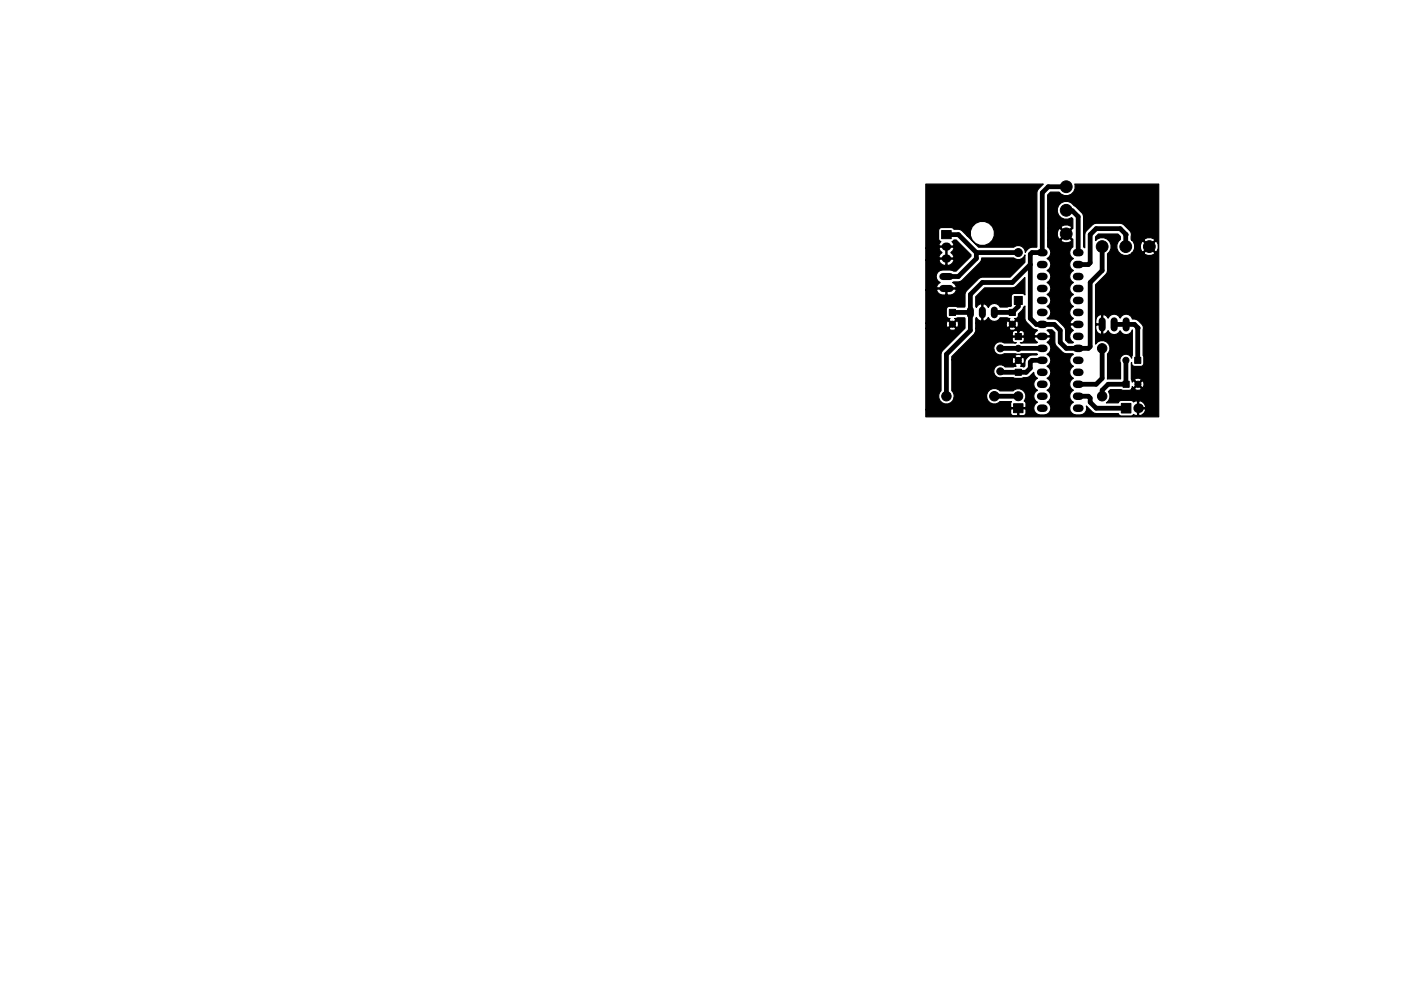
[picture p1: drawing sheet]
<svg xmlns="http://www.w3.org/2000/svg" width="297mm" height="210mm" viewBox="0 0 297 210" stroke-linecap="round" stroke-linejoin="round" font-family="sans-serif">
<g fill="#000" stroke="#000" stroke-width=".21">
<path d="M199.6 48.9h2.1v1.7h-2.1zM201.3 65.6h1.3v1.3h-1.3zM214 65.6h1.3v1.3h-1.3zM215 62.9h1.7v1.7h-1.7zM215.3 70.8h1.2v1.3h-1.2zM215.3 78.3h1.2v1.3h-1.2zM240.6 75.8h1.3v1.3h-1.3zM214.9 85.7h2v1.9h-2zM238.1 80.9h1.3v1.3h-1.3zM237.7 85.6h2.1v2h-2.1z"/>
<circle cx="226.1" cy="39.6" r="1.25"/>
<circle cx="215.9" cy="53.6" r=".85"/>
<circle cx="226.1" cy="44.6" r="1.25"/>
<circle cx="226.1" cy="49.6" r="1.25"/>
<circle cx="233.7" cy="52.3" r="1.25"/>
<circle cx="238.7" cy="52.3" r="1.25"/>
<circle cx="243.7" cy="52.3" r="1.25"/>
<circle cx="201.9" cy="68.8" r=".65"/>
<circle cx="212.1" cy="78.8" r=".75"/>
<circle cx="212.1" cy="73.9" r=".75"/>
<circle cx="214.6" cy="68.8" r=".65"/>
<circle cx="215.9" cy="73.9" r=".65"/>
<circle cx="215.9" cy="76.5" r=".65"/>
<circle cx="233.7" cy="73.9" r="1"/>
<circle cx="238.7" cy="76.4" r=".65"/>
<circle cx="200.7" cy="84.1" r="1"/>
<circle cx="210.8" cy="84.1" r="1"/>
<circle cx="215.9" cy="84.1" r=".95"/>
<circle cx="233.7" cy="84.1" r="1"/>
<circle cx="241.3" cy="81.5" r=".65"/>
</g>
<path d="M199.9 58.7h1.5M199.9 61.2h1.5M205.7 65.8v1M208.3 65.8v1M210.8 65.8v1M233.7 68.1v1.5M236.2 68.1v1.5M238.8 68.1v1.5" fill="none" stroke="#000" stroke-width="1.5"/>
<g fill="none" stroke="#000" stroke-width="1.6">
<path d="M220.6 53.6h.7M220.6 56.1h.7M220.6 58.7h.7M228.2 53.6h.8M228.2 56.1h.8M228.2 58.7h.8M220.6 61.2h.7M220.6 63.7h.7M220.6 66.3h.7M220.6 68.8h.7M220.6 71.4h.7M220.6 73.9h.7"/>
<path d="M220.6 76.4h.7M220.6 79h.7M228.2 61.2h.8M228.2 63.7h.8M228.2 66.3h.8M228.2 68.8h.8M228.2 71.4h.8M228.2 73.9h.8M228.2 76.4h.8M228.2 79h.8M220.6 81.5h.7M220.6 84.1h.7"/>
<path d="M220.6 86.6h.7M228.2 81.5h.8M228.2 84.1h.8M228.2 86.6h.8"/>
</g>
<path d="M200.5 52.3h.3M200.5 54.9h.3" fill="none" stroke="#000" stroke-width="1.7"/>
<circle cx="241.3" cy="86.6" r="1.02" fill="#000"/>
<g fill="none" stroke="#000" stroke-width="1">
<path d="M226.1 39.6h-3.9l-1.2 1.3v12.7h-2.2l-.4 .4v13.6l1.3 1.2h3.8l1.3 1.3v2.5l1.3 1.3h4.7l.3-.4v-13.6l2.6-2.5v-5.1M200.7 49.8h2.5l3.8 3.8M207 53.6v1.2l-3.8 3.9h-2.5M207 53.6h8.9M218.4 56.1l-3.8 3.8h-6.3l-2.6 2.6v7.6l-5 5.1v8.9M226.1 44.7h1.2l1.3 1.3v7.6M238.7 52.3l.1-2.5-1.3-1.3h-5.1l-1.3 1.3v6l-.3 .3h-2.2M201.9 66.3h3.8M212.1 73.9h8.9M215.9 63.7v1.3l-1.3 1.3h-3.8M221 76.4h-2.2l-.4 .4v1.3l-.8 .9h-5.3l-.2-.2M233.7 73.9v6.4l-1.3 1.2h-3.8"/>
<path d="M236.2 68.8h4.3l.8 .8-.1 6.8M238.7 76.4l.1 5.1h-3.9l-1.2 1.3v1.3M210.8 84.1h5.1M228.6 84.1h2.2l.3 .3v.9l1.3 1.3h6.4"/>
</g>
<path d="M215.7 78.8l.2 .1M215.9 71.4h.1M221 71.4h-.1M228.6 68.8h.4" fill="none" stroke="#000" stroke-width=".25"/>
<path d="M196.3 39.1h24.9l-1 1-.4 .8v11.5a2.06 2.06 0 0 0-2.4 1.1 1.47 1.47 0 0 0-.9-1.3 1.47 1.47 0 0 0-1.6 .2h-7.4l-2.4-2.4h.6l.4 1a2.58 2.58 0 0 0 4.3 0 2.58 2.58 0 0 0-1.6-4 2.58 2.58 0 0 0-3.1 3h-.6l-1.5-1.3-1.3-.1-.4-.3h-2.3l-.6 .4v1.9l.2 .5 .3 .2-.4 .6 .1 .3h2.9l.2-.3-.5-.6 .5-.4h.4l3.2 3.2v.3l-3.2 3.1-.7-.1a3.6 3.6 0 0 0-3.1 .3 1.39 1.39 0 0 0 .4 2.3l-.5 .3-.2 .6 .1 .2h3.9l.2-.2-.3-.6-.5-.3 .2-.2 1.4-.1 .4-.2 3.8-3.8 .4-1h6.7l.2 .1a1.48 1.48 0 0 0 2.2-.7v1.6l-3.1 3.1-6.4 .1-3.1 3.1-.2 3.1-3.2-.1a.65 .65 0 0 0-.7 .6l.1 1.6 .3 .3 .4 .1-.2 .3 .7 .7 .7-.7v-.2l-.2-.1 .6-.2h1.5l.1 2.2-5 5.1-.1 8.2a1.65 1.65 0 0 0 .4 2.6 1.65 1.65 0 0 0 2.4-1.1h6.9l.2 .6a1.63 1.63 0 0 0 2.6 .2h2.4l-.1 .3v.8l.1 .2h3l.1-.2v-.8l-.4-.4 .1-.1a1.6 1.6 0 0 0-.3-2.2 1.6 1.6 0 0 0-2.1 .1h-2.8l-.3-.2a1.67 1.67 0 0 0-1.8 0 1.67 1.67 0 0 0-.7 1.7h-6.9v-.7l-.5-.8v-6.6h12.8l.2 .9h.2l.7-.7h.4l.7 .7a.95 .95 0 0 0 .2-1.4h-.2l-.7 .7h-.4l-.7-.7h-.2l-.2 .5h-12.8v-.6l1.5-1.5h7.4a1.4 1.4 0 0 0 2.2 .9h2.4l.7 .1-.8 .2v.2l.7 .7 .7-.7v-.2l-.5-.2 .4-.1h3.3l.2 .1-1.2 .1a1.89 1.89 0 0 0-1.5 2.3 .48 .48 0 0 1-.8 .1h-.1l.2-.3-.7-.7-.7 .7v.2l.2 .1-.6 .1h-1.7l-.2-.2a1.41 1.41 0 0 0-2.2 1 1.41 1.41 0 0 0 1.8 1.5h2.3l.5 .2h1.2l.5-.2a2.06 2.06 0 0 0 2.2-1.1l.1 .5 .7 .8-.4 .2a1.42 1.42 0 0 0 .4 2.3 1.41 1.41 0 0 0-.8 1.3 1.41 1.41 0 0 0 .8 1.2 1.42 1.42 0 0 0-.8 1.6 1.42 1.42 0 0 0 1.4 1.1 1.59 1.59 0 0 0 1.7-.3 1.59 1.59 0 0 0 .4-1.6l-.7-.8a1.41 1.41 0 0 0 .8-1.2 1.41 1.41 0 0 0-.8-1.3 1.41 1.41 0 0 0 .8-1.3 1.41 1.41 0 0 0-.8-1.2 1.41 1.41 0 0 0 .8-1.3 1.41 1.41 0 0 0-.8-1.3 1.41 1.41 0 0 0 .8-1.3 1.41 1.41 0 0 0-.8-1.2 1.41 1.41 0 0 0 .8-1.3 1.41 1.41 0 0 0-.8-1.3l.4-.3 .3-.5-.1-.3h-3.2l-.1 .3 .2 .5 .5 .3-.2 .2-3.5-.1a.68 .68 0 0 0 .9-.5v-.5l-.2-.2h-2.2l-.2 .2 .1 .7 .4 .3h.4h-2.6a1.41 1.41 0 0 0-1.6 0 1.41 1.41 0 0 0-.6 1.5h-7.4l3.4-3.6h7.9v.5l.2 .2h1v-1h.2v1h1l.2-.2-.1-.7-.4-.3h-.5l-.2 .2-.9-.2-.5 .5h-7.9l.2-.9h7l.1 .2a.9 .9 0 0 0 1.3-.2l-.7-.7-.7 .7h-7v-1.1h6.4l.2 .9h.2l.8-.7h.3l.7 .7h.3a.9 .9 0 0 0-.3-1.4l-.7 .7h-.3l-.8-.7h-.2l-.2 .5h-6.4v-1l.1-.3 .4 .6 .5 .2 .3-.1v-3.4l-.3-.2-.5 .3-.4 .5-.1-.2v-2l1.9-1.9 6.3-.1 2.2-2.1v3.7l-.6-.3h-1.9l-.4 .6 .1 1.9-.2 .2-2.3 .1-.2-.3a1.38 1.38 0 0 0-2.3 .4l-.3-.5-.6-.3-.2 .2v3.4l.2 .1 .6-.2 .3-.5a1.37 1.37 0 0 0 1.3 .8 1.37 1.37 0 0 0 1.2-.8h1.6l.5 .2-.2 .3 .7 .7 .7-.7v-.2l-.2-.1 .4-.1a.78 .78 0 0 0 .4-.9l.8-.8 .6-.9v2.7a3.6 3.6 0 0 0 2 2.3l.7 .2-.5 .3-.2 .5 .1 .3h3.2l.1-.3-.3-.5-.4-.3 1-.1 .6 .6v2a3.2 3.2 0 0 0 3.8 2.5l.2 .1-.4 .2a1.42 1.42 0 0 0 .4 2.3 1.41 1.41 0 0 0-.8 1.3 1.41 1.41 0 0 0 .8 1.3 1.41 1.41 0 0 0-.8 1.2 1.41 1.41 0 0 0 .8 1.3 1.41 1.41 0 0 0-.8 1.3 1.41 1.41 0 0 0 .8 1.2 1.42 1.42 0 0 0-.8 1.6 1.42 1.42 0 0 0 1.4 1.1 1.68 1.68 0 0 0 2.2-1.4l-.1-.5 1.7 1.6 5.1 .1 .2 .3 .4 .2h2.1l.5-.4 .6 .3 .3-.1v-1.4h.2v1.4a1.14 1.14 0 0 0 1.4-1.4h-1.6v-1.6h.2v1.4h1.4l.1-.3a1.35 1.35 0 0 0-1.7-1.1l-.3-.1-.6 .3-.5-.4h-2.1l-.4 .2-.2 .4h-2.5a1.64 1.64 0 0 0 .4-2.4l.4-.4 4 .1 .6-.4h.5a.95 .95 0 0 0 1.4 .3l.1-.3-.7-.7-.8 .7h-.5l.1-.4 .3 .2 .7-.7h.3l.8 .7h.2a.9 .9 0 0 0-.2-1.4l-.8 .7h-.3l-.7-.7-.3 .1v.2l-.1-.5h.5l.8 .7 .7-.7-.1-.2a.9 .9 0 0 0-1.4 .2h-.5l-.1-.2v-3.5v.2a.65 .65 0 0 0 .7 .6h1.5l.4-.3-.1-7.8a2.36 2.36 0 0 0-2.3-1.9 1.37 1.37 0 0 0-1.2-1.1 1.37 1.37 0 0 0-1.4 .9 1.38 1.38 0 0 0-1.3-.9 1.38 1.38 0 0 0-1.3 .9l-.3-.5-.6-.3-.2 .2v3.9l.2 .1 .6-.2 .3-.5a1.38 1.38 0 0 0 1.3 .8 1.38 1.38 0 0 0 1.3-.8 1.37 1.37 0 0 0 1.3 .8 1.37 1.37 0 0 0 1.3-1v5.4l-.2 .6-.1-.3a1.3 1.3 0 0 0-1.7-.4 1.3 1.3 0 0 0-.5 1.7v3.4h-2.8v-5.3l.3-.3a1.66 1.66 0 0 0-.5-2.3 1.66 1.66 0 0 0-2.3 .5v-4a1.58 1.58 0 0 0 1 1.9l.3-.1v-1.8h-1.3v-1.1v.8h1.3v-1.8l-.3-.2a1.39 1.39 0 0 0-1 1.2v-7.5l2.4-2.6 .1-4 .5-.4a1.9 1.9 0 0 0-.4-2.6 1.9 1.9 0 0 0-2.6 .2v-.7l.6-.6h4.1l.5 .5v.6l-.4 .4a1.9 1.9 0 0 0 .3 2.6 1.9 1.9 0 0 0 2.6-.1h2.5l.2 .2a1.52 1.52 0 0 0 2.1-.2l-1.1-1.2-1.2 1.2h-2.5l.6-1v-.7h1.2v.7l.3 .6 .2 .2 1.2-1.2h.4l1.1 1.2 .3-.2a1.52 1.52 0 0 0-.3-2.1l-1.1 1.1h-.4l-1.2-1.1-.2 .1-.3 .7h-1.2l-.6-1h2.5l1.2 1.1 1.1-1.1a1.41 1.41 0 0 0-2.3 0h-2.5l-.2-.2 .1-1a3.6 3.6 0 0 0-2-2.3l-5.5-.1a3.6 3.6 0 0 0-2.3 1.9l-.1 3.3-.3-.2v-6.4a3.6 3.6 0 0 0-1.9-2.4 1.92 1.92 0 0 0-2.7-.7 1.92 1.92 0 0 0-.6 2.7 1.92 1.92 0 0 0 2.7 .6l.3 .2v2.1l-1.3 1.1 1.3 1.1v1.7l-.3 .2a1.42 1.42 0 0 0 .4 2.3 1.41 1.41 0 0 0-.8 1.2 1.41 1.41 0 0 0 .8 1.3 1.41 1.41 0 0 0-.8 1.3 1.41 1.41 0 0 0 .8 1.2 1.41 1.41 0 0 0-.8 1.3 1.41 1.41 0 0 0 .8 1.3 1.41 1.41 0 0 0-.8 1.2 1.41 1.41 0 0 0 .8 1.3 1.41 1.41 0 0 0-.8 1.3 1.41 1.41 0 0 0 .8 1.3l-.5 .3-.2 .5 .1 .3h1.7v.3h-1.7l-.1 .3 .2 .5 .5 .3-.4 .3a1.42 1.42 0 0 0 .4 2.2l-1.1 .2-.6-.6v-2.1a3.2 3.2 0 0 0-3.7-2.4l-.2-.1 .4-.3a1.42 1.42 0 0 0-.4-2.3 1.41 1.41 0 0 0 .8-1.3 1.41 1.41 0 0 0-.8-1.2 1.41 1.41 0 0 0 .8-1.3 1.41 1.41 0 0 0-.8-1.3 1.41 1.41 0 0 0 .8-1.2 1.41 1.41 0 0 0-.8-1.3 1.41 1.41 0 0 0 .8-1.3 1.41 1.41 0 0 0-.8-1.2 1.39 1.39 0 0 0 .1-2.5v-1.4h2.8a1.41 1.41 0 0 0 2.3 0l-1.1-1.2-1.2 1.2h-2.8v-1.7h2.1v.7l.2 .6 .3 .2 1.2-1.2-1.2-1.1-.3 .1-.2 .7h-2.1v-1h2.8l1.2 1.1 1.1-1.1-.1-.3a1.52 1.52 0 0 0-2.2 .3h-2.8v-6.9l.6-.6h1.8a1.89 1.89 0 0 0 2.4 .5 1.89 1.89 0 0 0 1-2.2h17.8v49.3h-49.4v-1.5h18v.8l.2 .4 1.1 .1 .2-.2v-1.3h.2v1.3l.2 .2h.8l.5-.5v-.8l-.1-.2h-3l-.1 .2h-18v-17.2h4.9a.95 .95 0 0 0 1.4 .2v-.2l-.7-.7-.7 .7h-4.9v-1.1h4.3l.2 .9h.2l.8-.7h.3l.7 .7a.95 .95 0 0 0 .3-1.4h-.3l-.7 .7h-.3l-.8-.7h-.2l-.2 .5h-4.3v-7.1l2.3 .1a1.59 1.59 0 0 0 1.9 1v-1.3h.3v1.3h.7a1.37 1.37 0 0 0 1.3-1.1l-.2-.2h-3.9l-.1 .2h-2.3v-6.3h2.8a1.49 1.49 0 0 0 1.2 1.1l.2-.1v-1.2h.3v1.2a1.05 1.05 0 0 0 1.3-1.2h-2.9l-.1 .2h-2.8v-2.5h2.8l.2 .5 .4 .4-.4 .4-.2 .5 .1 .2h1.3v-2.3h.3v2.3h1.3l.2-.2-.3-.5-.4-.4 .4-.4 .3-.5-.2-.3h-2.9l-.1 .3h-2.8z" fill="#000" stroke="#000" stroke-width=".25"/>
</svg>
